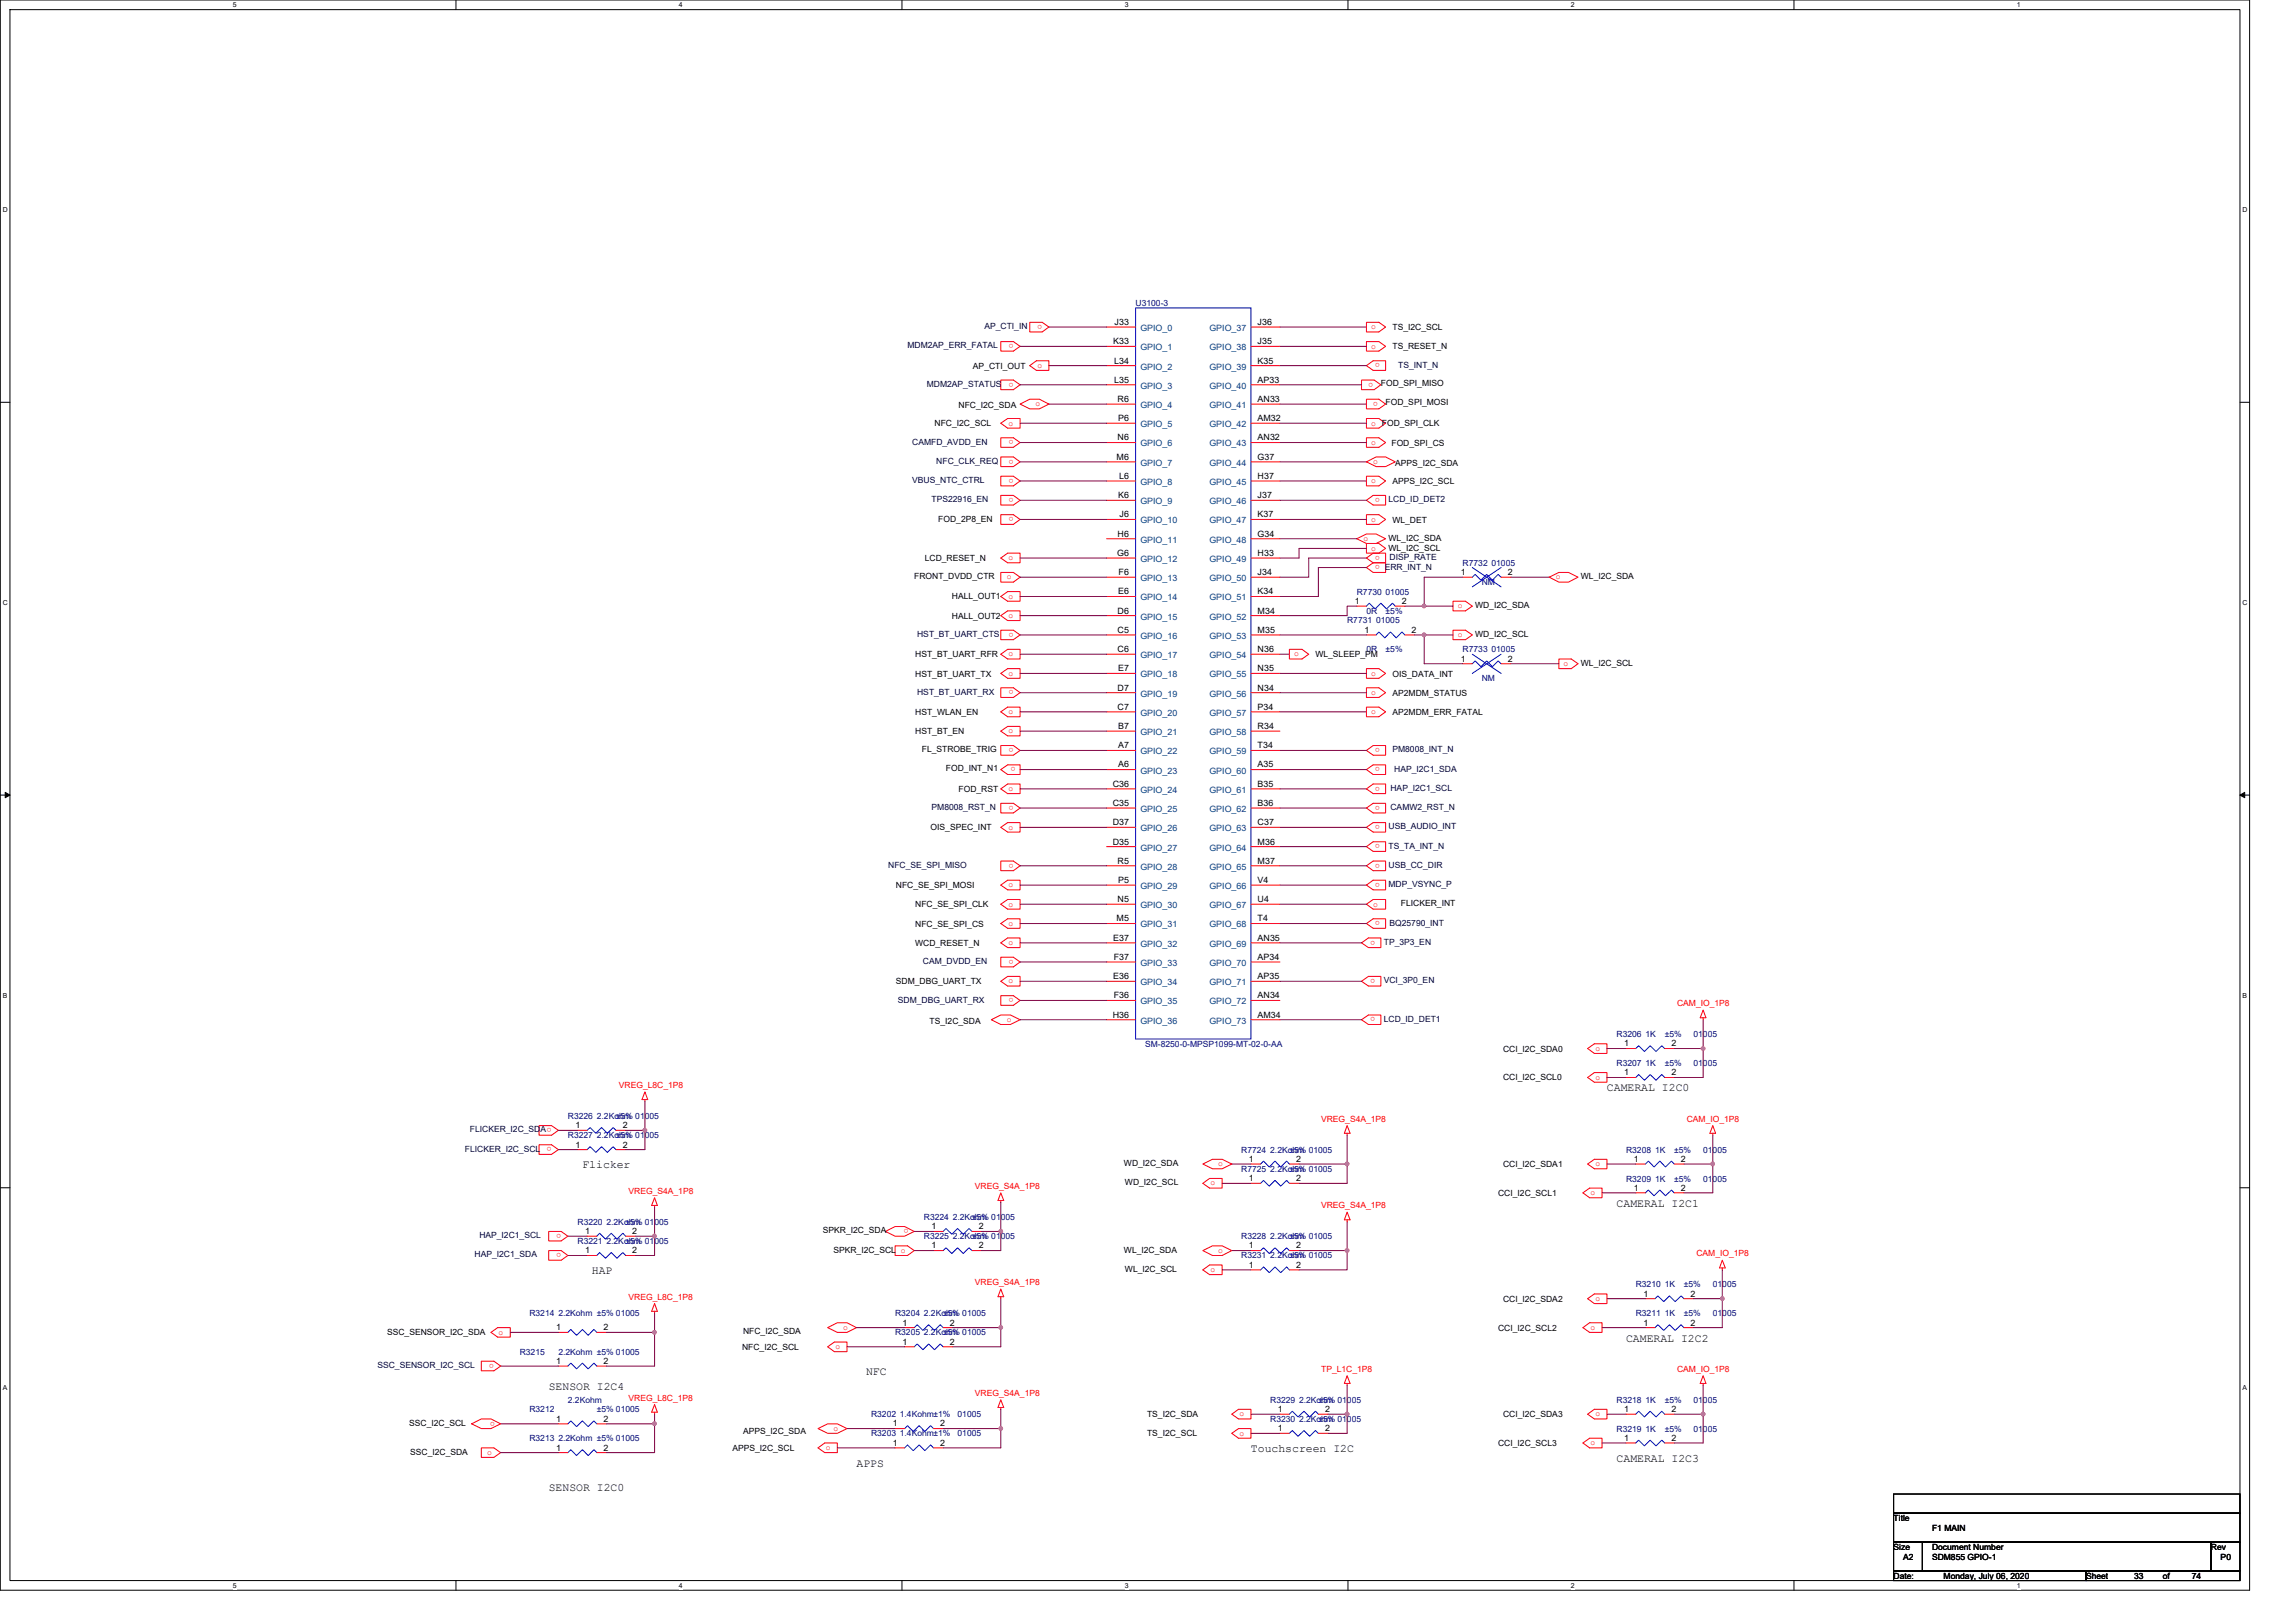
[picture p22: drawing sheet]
<svg xmlns="http://www.w3.org/2000/svg" width="297mm" height="210mm" viewBox="0 0 297 210" stroke-linecap="round" stroke-linejoin="round" font-family="sans-serif">
<defs><g id="words">
<g font-size="1.5">
<text x="207.9" y="141.2">CAMERAL I2C0</text>
<text x="75.3" y="151.2">Flicker</text>
<text x="209.1" y="156.1">CAMERAL I2C1</text>
<text x="76.6" y="164.8">HAP</text>
<text x="210.4" y="173.6">CAMERAL I2C2</text>
<text x="71" y="179.8">SENSOR I2C4</text>
<text x="112.1" y="177.9">NFC</text>
<text x="110.8" y="189.7">APPS</text>
<text x="161.8" y="187.9">Touchscreen I2C</text>
<text x="209.1" y="189.1">CAMERAL I2C3</text>
<text x="71" y="192.8">SENSOR I2C0</text>
</g>
<g font-size="1.1" fill="#000080">
<text x="146.9" y="39.6">U3100-3</text>
<text x="175.5" y="76.9">R7730</text>
<text x="179.3" y="76.9">01005</text>
<text x="189.2" y="73.2">R7732</text>
<text x="191.7" y="75.7">NM</text>
<text x="193" y="73.2">01005</text>
<text x="174.3" y="80.7">R7731</text>
<text x="176.8" y="79.4">0R</text>
<text x="178" y="80.7">01005</text>
<text x="179.3" y="79.4">±5%</text>
<text x="176.8" y="84.4">0R</text>
<text x="179.3" y="84.4">±5%</text>
<text x="189.2" y="84.4">R7733</text>
<text x="191.7" y="88.1">NM</text>
<text x="193" y="84.4">01005</text>
<text x="148.1" y="135.4">SM-8250-0-MPSP1099-MT-02-0-AA</text>
<text x="209.1" y="137.9">R3207 1K</text>
<text x="209.1" y="134.2">R3206 1K</text>
<text x="215.4" y="137.9">±5%</text>
<text x="215.4" y="134.2">±5%</text>
<text x="219.1" y="137.9">01005</text>
<text x="219.1" y="134.2">01005</text>
<text x="73.5" y="144.8">R3226 2.2Kohm</text>
<text x="73.5" y="147.3">R3227 2.2Kohm</text>
<text x="79.7" y="144.8">±5% 01005</text>
<text x="79.7" y="147.3">±5% 01005</text>
<text x="160.6" y="149.1">R7724 2.2Kohm</text>
<text x="166.8" y="149.1">±5% 01005</text>
<text x="210.4" y="149.1">R3208 1K</text>
<text x="216.6" y="149.1">±5%</text>
<text x="220.3" y="149.1">01005</text>
<text x="160.6" y="151.6">R7725 2.2Kohm</text>
<text x="166.8" y="151.6">±5% 01005</text>
<text x="210.4" y="152.9">R3209 1K</text>
<text x="216.6" y="152.9">±5%</text>
<text x="220.3" y="152.9">01005</text>
<text x="74.7" y="161">R3221 2.2Kohm</text>
<text x="74.7" y="158.5">R3220 2.2Kohm</text>
<text x="80.9" y="161">±5% 01005</text>
<text x="80.9" y="158.5">±5% 01005</text>
<text x="119.5" y="160.3">R3225 2.2Kohm</text>
<text x="119.5" y="157.8">R3224 2.2Kohm</text>
<text x="125.7" y="160.3">±5% 01005</text>
<text x="125.7" y="157.8">±5% 01005</text>
<text x="160.6" y="160.3">R3228 2.2Kohm</text>
<text x="166.8" y="160.3">±5% 01005</text>
<text x="160.6" y="162.8">R3231 2.2Kohm</text>
<text x="166.8" y="162.8">±5% 01005</text>
<text x="211.6" y="166.6">R3210 1K</text>
<text x="217.8" y="166.6">±5%</text>
<text x="221.6" y="166.6">01005</text>
<text x="68.5" y="170.3">R3214 2.2Kohm ±5% 01005</text>
<text x="115.8" y="172.8">R3205 2.2Kohm</text>
<text x="115.8" y="170.3">R3204 2.2Kohm</text>
<text x="122" y="172.8">±5% 01005</text>
<text x="122" y="170.3">±5% 01005</text>
<text x="211.6" y="170.3">R3211 1K</text>
<text x="217.8" y="170.3">±5%</text>
<text x="221.6" y="170.3">01005</text>
<text x="67.2" y="175.3">R3215</text>
<text x="72.2" y="175.3">2.2Kohm ±5% 01005</text>
<text x="68.5" y="182.7">R3212</text>
<text x="73.5" y="181.5">2.2Kohm</text>
<text x="77.2" y="182.7">±5% 01005</text>
<text x="112.7" y="183.3">R3202 1.4Kohm±1%</text>
<text x="112.7" y="185.8">R3203 1.4Kohm±1%</text>
<text x="123.9" y="183.3">01005</text>
<text x="123.9" y="185.8">01005</text>
<text x="164.3" y="184">R3230 2.2Kohm</text>
<text x="164.3" y="181.5">R3229 2.2Kohm</text>
<text x="170.6" y="184">±5% 01005</text>
<text x="170.6" y="181.5">±5% 01005</text>
<text x="209.1" y="181.5">R3218 1K</text>
<text x="209.1" y="185.2">R3219 1K</text>
<text x="215.4" y="181.5">±5%</text>
<text x="215.4" y="185.2">±5%</text>
<text x="219.1" y="181.5">01005</text>
<text x="219.1" y="185.2">01005</text>
<text x="68.5" y="186.5">R3213 2.2Kohm ±5% 01005</text>
</g>
<g font-size="1.1" fill="#000040">
<text x="117.4" y="45.1">MDM2AP_ERR_FATAL</text>
<text x="127.4" y="42.6">AP_CTI_IN</text>
<text x="180.9" y="47.6">TS_INT_N</text>
<text x="119.9" y="50.1">MDM2AP_STATUS</text>
<text x="118" y="57.5">CAMFD_AVDD_EN</text>
<text x="118" y="62.5">VBUS_NTC_CTRL</text>
<text x="120.5" y="65">TPS22916_EN</text>
<text x="121.1" y="60">NFC_CLK_REQ</text>
<text x="179.6" y="65">LCD_ID_DET2</text>
<text x="179.2" y="73.7">ERR_INT_N</text>
<text x="179.8" y="72.5">DISP_RATE</text>
<text x="118.7" y="82.4">HST_BT_UART_CTS</text>
<text x="118.7" y="89.9">HST_BT_UART_RX</text>
<text x="180.1" y="97.3">PM8008_INT_N</text>
<text x="180.4" y="99.8">HAP_I2C1_SDA</text>
<text x="120.5" y="104.8">PM8008_RST_N</text>
<text x="179.6" y="107.3">USB_AUDIO_INT</text>
<text x="179.9" y="102.3">HAP_I2C1_SCL</text>
<text x="179.9" y="104.8">CAMW2_RST_N</text>
<text x="114.9" y="112.3">NFC_SE_SPI_MISO</text>
<text x="179.6" y="112.3">USB_CC_DIR</text>
<text x="179.6" y="109.8">TS_TA_INT_N</text>
<text x="179.6" y="114.8">MDP_VSYNC_P</text>
<text x="179.8" y="119.8">BQ25790_INT</text>
<text x="119.4" y="124.7">CAM_DVDD_EN</text>
<text x="179" y="122.2">TP_3P3_EN</text>
<text x="116.2" y="129.7">SDM_DBG_UART_RX</text>
<text x="179" y="127.2">VCI_3P0_EN</text>
<text x="179" y="132.2">LCD_ID_DET1</text>
<text x="60.2" y="149">FLICKER_I2C_SCL</text>
<text x="60.8" y="146.5">FLICKER_I2C_SDA</text>
<text x="62" y="160.2">HAP_I2C1_SCL</text>
<text x="61.4" y="162.7">HAP_I2C1_SDA</text>
<text x="48.8" y="177">SSC_SENSOR_I2C_SCL</text>
</g>
<g font-size="1.1">
<text x="125.9" y="47.7">AP_CTI_OUT</text>
<text x="144" y="44.5">K33</text>
<text x="144.1" y="47">L34</text>
<text x="144.2" y="42">J33</text>
<text x="162.7" y="42">J36</text>
<text x="162.7" y="44.5">J35</text>
<text x="162.7" y="47">K35</text>
<text x="180.1" y="42.7">TS_I2C_SCL</text>
<text x="180.1" y="45.2">TS_RESET_N</text>
<text x="124" y="52.8">NFC_I2C_SDA</text>
<text x="144.1" y="49.5">L35</text>
<text x="144.6" y="52">R6</text>
<text x="162.7" y="49.5">AP33</text>
<text x="162.7" y="52">AN33</text>
<text x="178.6" y="49.9">FOD_SPI_MISO</text>
<text x="179.3" y="52.4">FOD_SPI_MOSI</text>
<text x="120.9" y="55.2">NFC_I2C_SCL</text>
<text x="144.5" y="59.5">M6</text>
<text x="144.6" y="57">N6</text>
<text x="144.6" y="54.5">P6</text>
<text x="162.7" y="54.5">AM32</text>
<text x="162.7" y="57">AN32</text>
<text x="162.7" y="59.5">G37</text>
<text x="180" y="57.7">FOD_SPI_CS</text>
<text x="144.6" y="64.5">K6</text>
<text x="144.8" y="62">L6</text>
<text x="162.7" y="62">H37</text>
<text x="162.7" y="64.5">J37</text>
<text x="180.1" y="62.6">APPS_I2C_SCL</text>
<text x="180.5" y="60.3">APPS_I2C_SDA</text>
<text x="121.4" y="67.5">FOD_2P8_EN</text>
<text x="144.5" y="71.9">G6</text>
<text x="144.6" y="69.4">H6</text>
<text x="144.8" y="66.9">J6</text>
<text x="162.7" y="66.9">K37</text>
<text x="162.7" y="69.4">G34</text>
<text x="162.7" y="71.9">H33</text>
<text x="179.6" y="71.2">WL_I2C_SCL</text>
<text x="179.6" y="70">WL_I2C_SDA</text>
<text x="180.1" y="67.6">WL_DET</text>
<text x="118.3" y="75">FRONT_DVDD_CTR</text>
<text x="119.7" y="72.6">LCD_RESET_N</text>
<text x="123.1" y="77.6">HALL_OUT1</text>
<text x="144.6" y="76.9">E6</text>
<text x="144.7" y="74.4">F6</text>
<text x="162.7" y="74.4">J34</text>
<text x="162.7" y="76.9">K34</text>
<text x="189" y="74.4">1</text>
<text x="195.1" y="74.4">2</text>
<text x="204.5" y="75">WL_I2C_SDA</text>
<text x="123.1" y="80.1">HALL_OUT2</text>
<text x="144.6" y="79.4">D6</text>
<text x="144.6" y="81.9">C5</text>
<text x="162.7" y="79.4">M34</text>
<text x="162.7" y="81.9">M35</text>
<text x="175.3" y="78.1">1</text>
<text x="176.5" y="81.9">1</text>
<text x="181.4" y="78.1">2</text>
<text x="182.6" y="81.9">2</text>
<text x="190.8" y="78.7">WD_I2C_SDA</text>
<text x="190.8" y="82.4">WD_I2C_SCL</text>
<text x="118.4" y="85">HST_BT_UART_RFR</text>
<text x="118.4" y="87.5">HST_BT_UART_TX</text>
<text x="144.6" y="84.4">C6</text>
<text x="144.6" y="89.3">D7</text>
<text x="144.6" y="86.8">E7</text>
<text x="162.7" y="84.4">N36</text>
<text x="162.7" y="86.8">N35</text>
<text x="162.7" y="89.3">N34</text>
<text x="170.2" y="85">WL_SLEEP_PM</text>
<text x="180.1" y="87.5">OIS_DATA_INT</text>
<text x="189" y="85.6">1</text>
<text x="195.1" y="85.6">2</text>
<text x="204.5" y="86.1">WL_I2C_SCL</text>
<text x="118.4" y="92.5">HST_WLAN_EN</text>
<text x="118.4" y="95">HST_BT_EN</text>
<text x="144.6" y="91.8">C7</text>
<text x="144.6" y="94.3">B7</text>
<text x="162.7" y="91.8">P34</text>
<text x="162.7" y="94.3">R34</text>
<text x="180.1" y="90">AP2MDM_STATUS</text>
<text x="180.1" y="92.5">AP2MDM_ERR_FATAL</text>
<text x="119.3" y="97.3">FL_STROBE_TRIG</text>
<text x="122.4" y="99.7">FOD_INT_N1</text>
<text x="144" y="101.8">C36</text>
<text x="144.6" y="96.8">A7</text>
<text x="144.6" y="99.3">A6</text>
<text x="162.7" y="96.8">T34</text>
<text x="162.7" y="99.3">A35</text>
<text x="162.7" y="101.8">B35</text>
<text x="120.4" y="107.4">OIS_SPEC_INT</text>
<text x="124" y="102.4">FOD_RST</text>
<text x="144" y="104.3">C35</text>
<text x="144" y="106.8">D37</text>
<text x="162.7" y="104.3">B36</text>
<text x="162.7" y="106.8">C37</text>
<text x="144" y="109.3">D35</text>
<text x="144.6" y="111.7">R5</text>
<text x="162.7" y="109.3">M36</text>
<text x="162.7" y="111.7">M37</text>
<text x="115.9" y="114.9">NFC_SE_SPI_MOSI</text>
<text x="118.4" y="117.4">NFC_SE_SPI_CLK</text>
<text x="118.4" y="119.9">NFC_SE_SPI_CS</text>
<text x="144.5" y="119.2">M5</text>
<text x="144.6" y="116.7">N5</text>
<text x="144.6" y="114.2">P5</text>
<text x="162.7" y="114.2">V4</text>
<text x="162.7" y="116.7">U4</text>
<text x="162.7" y="119.2">T4</text>
<text x="181.2" y="117.3">FLICKER_INT</text>
<text x="118.4" y="122.4">WCD_RESET_N</text>
<text x="144" y="121.7">E37</text>
<text x="144.1" y="124.2">F37</text>
<text x="162.7" y="121.7">AN35</text>
<text x="162.7" y="124.2">AP34</text>
<text x="115.9" y="127.3">SDM_DBG_UART_TX</text>
<text x="144" y="131.7">H36</text>
<text x="144" y="126.7">E36</text>
<text x="144.1" y="129.2">F36</text>
<text x="162.7" y="126.7">AP35</text>
<text x="162.7" y="129.2">AN34</text>
<text x="162.7" y="131.7">AM34</text>
<text x="120.3" y="132.4">TS_I2C_SDA</text>
<text x="194.5" y="136.1">CCI_I2C_SDA0</text>
<text x="210.1" y="135.4">1</text>
<text x="216.2" y="135.4">2</text>
<text x="194.5" y="139.8">CCI_I2C_SCL0</text>
<text x="210.1" y="139.1">1</text>
<text x="216.2" y="139.1">2</text>
<text x="74.5" y="146">1</text>
<text x="74.5" y="148.5">1</text>
<text x="80.6" y="146">2</text>
<text x="80.6" y="148.5">2</text>
<text x="145.4" y="150.9">WD_I2C_SDA</text>
<text x="145.5" y="153.4">WD_I2C_SCL</text>
<text x="161.6" y="152.8">1</text>
<text x="161.6" y="150.3">1</text>
<text x="167.7" y="152.8">2</text>
<text x="167.7" y="150.3">2</text>
<text x="193.8" y="154.7">CCI_I2C_SCL1</text>
<text x="194.5" y="151">CCI_I2C_SDA1</text>
<text x="211.4" y="150.3">1</text>
<text x="211.4" y="154.1">1</text>
<text x="217.5" y="150.3">2</text>
<text x="217.5" y="154.1">2</text>
<text x="75.7" y="159.7">1</text>
<text x="81.8" y="159.7">2</text>
<text x="106.5" y="159.6">SPKR_I2C_SDA</text>
<text x="120.5" y="161.5">1</text>
<text x="120.5" y="159">1</text>
<text x="126.6" y="161.5">2</text>
<text x="126.6" y="159">2</text>
<text x="161.6" y="161.5">1</text>
<text x="167.7" y="161.5">2</text>
<text x="75.7" y="162.2">1</text>
<text x="81.8" y="162.2">2</text>
<text x="107.8" y="162.1">SPKR_I2C_SCL o</text>
<text x="145.4" y="162.1">WL_I2C_SDA</text>
<text x="145.5" y="164.6">WL_I2C_SCL</text>
<text x="161.6" y="164">1</text>
<text x="167.7" y="164">2</text>
<text x="212.6" y="167.7">1</text>
<text x="218.7" y="167.7">2</text>
<text x="50.1" y="172.8">SSC_SENSOR_I2C_SDA</text>
<text x="72" y="172.1">1</text>
<text x="78.1" y="172.1">2</text>
<text x="96.1" y="172.5">NFC_I2C_SDA</text>
<text x="116.8" y="174">1</text>
<text x="116.8" y="171.5">1</text>
<text x="122.9" y="174">2</text>
<text x="122.9" y="171.5">2</text>
<text x="193.8" y="172.1">CCI_I2C_SCL2</text>
<text x="194.5" y="168.4">CCI_I2C_SDA2</text>
<text x="212.6" y="171.5">1</text>
<text x="218.7" y="171.5">2</text>
<text x="72" y="176.5">1</text>
<text x="78.1" y="176.5">2</text>
<text x="96" y="174.6">NFC_I2C_SCL</text>
<text x="52.9" y="184.5">SSC_I2C_SCL</text>
<text x="72" y="183.9">1</text>
<text x="78.1" y="183.9">2</text>
<text x="96.1" y="185.6">APPS_I2C_SDA</text>
<text x="115.5" y="184.6">1</text>
<text x="121.6" y="184.6">2</text>
<text x="148.4" y="185.8">TS_I2C_SCL</text>
<text x="148.4" y="183.3">TS_I2C_SDA</text>
<text x="165.3" y="185.2">1</text>
<text x="165.3" y="182.7">1</text>
<text x="171.4" y="185.2">2</text>
<text x="171.4" y="182.7">2</text>
<text x="194.5" y="183.3">CCI_I2C_SDA3</text>
<text x="210.1" y="182.7">1</text>
<text x="216.2" y="182.7">2</text>
<text x="53.1" y="188.2">SSC_I2C_SDA</text>
<text x="72" y="187.7">1</text>
<text x="78.1" y="187.7">2</text>
<text x="94.8" y="187.7">APPS_I2C_SCL</text>
<text x="115.5" y="187">1</text>
<text x="121.6" y="187">2</text>
<text x="193.8" y="187.1">CCI_I2C_SCL3</text>
<text x="210.1" y="186.4">1</text>
<text x="216.2" y="186.4">2</text>
<text x="245" y="196.8">Title</text>
<text x="245" y="200.5">Size</text>
<text x="246.2" y="201.8">A2</text>
<text x="250" y="200.5">Document Number</text>
<text x="250" y="201.8">SDM855 GPIO-1</text>
<text x="250" y="198">F1 MAIN</text>
<text x="286" y="200.5">Rev</text>
<text x="287.3" y="201.8">P0</text>
<text x="245" y="204.3">Date:</text>
<text x="251.5" y="204.3">Monday, July 06, 2020</text>
<text x="269.9" y="204.3">Sheet</text>
<text x="276.1" y="204.3">33</text>
<text x="279.8" y="204.3">of</text>
<text x="283.6" y="204.3">74</text>
</g>
<g font-size="1.1" fill="#f00">
<text x="131.1" y="44.5" transform="rotate(180 131.1 44.5)">o</text>
<text x="134.2" y="47.6">o</text>
<text x="134.8" y="42" transform="rotate(180 134.8 42)">o</text>
<text x="177.4" y="42.6">o</text>
<text x="177.4" y="45.1">o</text>
<text x="178.5" y="47" transform="rotate(180 178.5 47)">o</text>
<text x="131.1" y="49.5" transform="rotate(180 131.1 49.5)">o</text>
<text x="134" y="52.6">o</text>
<text x="177.6" y="49.5" transform="rotate(180 177.6 49.5)">o</text>
<text x="178.3" y="52" transform="rotate(180 178.3 52)">o</text>
<text x="130.5" y="55.1">o</text>
<text x="131.1" y="59.5" transform="rotate(180 131.1 59.5)">o</text>
<text x="131.1" y="57" transform="rotate(180 131.1 57)">o</text>
<text x="177.4" y="55.1">o FOD_SPI_CLK</text>
<text x="177.4" y="57.6">o</text>
<text x="131.1" y="62" transform="rotate(180 131.1 62)">o</text>
<text x="131.1" y="64.4" transform="rotate(180 131.1 64.4)">o</text>
<text x="177.4" y="62.5">o</text>
<text x="177.6" y="60">o</text>
<text x="178.5" y="64.4" transform="rotate(180 178.5 64.4)">o</text>
<text x="131.1" y="66.9" transform="rotate(180 131.1 66.9)">o</text>
<text x="176.4" y="70">o</text>
<text x="177.4" y="71.2">o</text>
<text x="177.4" y="67.5">o</text>
<text x="178.5" y="71.9" transform="rotate(180 178.5 71.9)">o</text>
<text x="130.2" y="75">o</text>
<text x="130.5" y="72.5">o</text>
<text x="130.5" y="77.4">o</text>
<text x="178.5" y="73.2" transform="rotate(180 178.5 73.2)">o</text>
<text x="201.3" y="75">o</text>
<text x="130.5" y="79.9">o</text>
<text x="131.1" y="81.9" transform="rotate(180 131.1 81.9)">o</text>
<text x="188.6" y="78.7">o</text>
<text x="188.6" y="82.4">o</text>
<text x="130.5" y="84.9">o</text>
<text x="130.5" y="87.4">o</text>
<text x="131.1" y="89.3" transform="rotate(180 131.1 89.3)">o</text>
<text x="167.4" y="84.9">o</text>
<text x="177.4" y="89.9">o</text>
<text x="177.4" y="87.4">o</text>
<text x="202.3" y="86.2">o</text>
<text x="130.5" y="92.4">o</text>
<text x="130.5" y="94.9">o</text>
<text x="177.4" y="92.4">o</text>
<text x="131.1" y="96.8" transform="rotate(180 131.1 96.8)">o</text>
<text x="131.4" y="99.3" transform="rotate(180 131.4 99.3)">o</text>
<text x="178.5" y="101.8" transform="rotate(180 178.5 101.8)">o</text>
<text x="178.5" y="99.3" transform="rotate(180 178.5 99.3)">o</text>
<text x="178.5" y="96.8" transform="rotate(180 178.5 96.8)">o</text>
<text x="130.5" y="102.3">o</text>
<text x="130.5" y="107.3">o</text>
<text x="131.1" y="104.3" transform="rotate(180 131.1 104.3)">o</text>
<text x="178.5" y="106.7" transform="rotate(180 178.5 106.7)">o</text>
<text x="178.5" y="104.3" transform="rotate(180 178.5 104.3)">o</text>
<text x="131.1" y="111.7" transform="rotate(180 131.1 111.7)">o</text>
<text x="178.5" y="111.7" transform="rotate(180 178.5 111.7)">o</text>
<text x="178.5" y="109.2" transform="rotate(180 178.5 109.2)">o</text>
<text x="130.5" y="114.8">o</text>
<text x="130.5" y="117.3">o</text>
<text x="130.5" y="119.8">o</text>
<text x="177.6" y="117.3">o</text>
<text x="178.5" y="114.2" transform="rotate(180 178.5 114.2)">o</text>
<text x="178.5" y="119.2" transform="rotate(180 178.5 119.2)">o</text>
<text x="130.5" y="122.3">o</text>
<text x="131.1" y="124.2" transform="rotate(180 131.1 124.2)">o</text>
<text x="177.9" y="121.7" transform="rotate(180 177.9 121.7)">o</text>
<text x="130.5" y="127.2">o</text>
<text x="131.1" y="129.2" transform="rotate(180 131.1 129.2)">o</text>
<text x="177.9" y="126.7" transform="rotate(180 177.9 126.7)">o</text>
<text x="177.9" y="131.6" transform="rotate(180 177.9 131.6)">o</text>
<text x="217" y="130.2">CAM_IO_1P8</text>
<text x="130.2" y="132.2">o</text>
<text x="206.4" y="136">o</text>
<text x="80.1" y="140.8">VREG_L8C_1P8</text>
<text x="206.4" y="139.7">o</text>
<text x="71.3" y="146" transform="rotate(180 71.3 146)">o</text>
<text x="71.3" y="148.4" transform="rotate(180 71.3 148.4)">o</text>
<text x="170.9" y="145.1">VREG_S4A_1P8</text>
<text x="218.2" y="145.1">CAM_IO_1P8</text>
<text x="81.3" y="154.5">VREG_S4A_1P8</text>
<text x="126.1" y="153.9">VREG_S4A_1P8</text>
<text x="156.6" y="153.4">o</text>
<text x="157.6" y="150.9">o</text>
<text x="205.8" y="154.6">o</text>
<text x="206.4" y="150.9">o</text>
<text x="72.6" y="159.6" transform="rotate(180 72.6 159.6)">o</text>
<text x="117.5" y="159" transform="rotate(180 117.5 159)">o</text>
<text x="170.9" y="156.3">VREG_S4A_1P8</text>
<text x="72.6" y="162.1" transform="rotate(180 72.6 162.1)">o</text>
<text x="126.1" y="166.3">VREG_S4A_1P8</text>
<text x="156.6" y="164.6">o</text>
<text x="157.6" y="162.1">o</text>
<text x="219.5" y="162.6">CAM_IO_1P8</text>
<text x="64.5" y="172.7">o</text>
<text x="81.3" y="168.2">VREG_L8C_1P8</text>
<text x="109.1" y="172">o</text>
<text x="205.8" y="172">o</text>
<text x="206.4" y="168.3">o</text>
<text x="63.9" y="176.4" transform="rotate(180 63.9 176.4)">o</text>
<text x="108.1" y="174.5">o</text>
<text x="170.9" y="177.5">TP_L1C_1P8</text>
<text x="217" y="177.5">CAM_IO_1P8</text>
<text x="64" y="183.9" transform="rotate(180 64 183.9)">o</text>
<text x="81.3" y="181.2">VREG_L8C_1P8</text>
<text x="107.8" y="185.1">o</text>
<text x="126.1" y="180.6">VREG_S4A_1P8</text>
<text x="160.4" y="185.7">o</text>
<text x="160.4" y="183.2">o</text>
<text x="206.4" y="183.2">o</text>
<text x="63" y="188.2">o</text>
<text x="106.8" y="187.6">o</text>
<text x="205.8" y="187">o</text>
</g>
<g font-size="1.1" fill="#004080">
<text x="147.5" y="42.8">GPIO_0</text>
<text x="147.5" y="45.3">GPIO_1</text>
<text x="147.5" y="47.8">GPIO_2</text>
<text x="156.5" y="42.8">GPIO_37</text>
<text x="156.5" y="45.3">GPIO_38</text>
<text x="156.5" y="47.8">GPIO_39</text>
<text x="147.5" y="50.3">GPIO_3</text>
<text x="147.5" y="52.8">GPIO_4</text>
<text x="156.5" y="50.3">GPIO_40</text>
<text x="156.5" y="52.8">GPIO_41</text>
<text x="147.5" y="55.3">GPIO_5</text>
<text x="147.5" y="57.8">GPIO_6</text>
<text x="156.5" y="55.3">GPIO_42</text>
<text x="156.5" y="57.8">GPIO_43</text>
<text x="147.5" y="60.3">GPIO_7</text>
<text x="147.5" y="62.7">GPIO_8</text>
<text x="147.5" y="65.2">GPIO_9</text>
<text x="156.5" y="60.3">GPIO_44</text>
<text x="156.5" y="62.7">GPIO_45</text>
<text x="156.5" y="65.2">GPIO_46</text>
<text x="147.5" y="67.7">GPIO_10</text>
<text x="147.5" y="70.2">GPIO_11</text>
<text x="156.5" y="67.7">GPIO_47</text>
<text x="156.5" y="70.2">GPIO_48</text>
<text x="147.5" y="72.7">GPIO_12</text>
<text x="147.5" y="75.2">GPIO_13</text>
<text x="147.5" y="77.7">GPIO_14</text>
<text x="156.5" y="72.7">GPIO_49</text>
<text x="156.5" y="75.2">GPIO_50</text>
<text x="156.5" y="77.7">GPIO_51</text>
<text x="147.5" y="80.2">GPIO_15</text>
<text x="147.5" y="82.7">GPIO_16</text>
<text x="156.5" y="80.2">GPIO_52</text>
<text x="156.5" y="82.7">GPIO_53</text>
<text x="147.5" y="85.2">GPIO_17</text>
<text x="147.5" y="87.6">GPIO_18</text>
<text x="156.5" y="85.2">GPIO_54</text>
<text x="156.5" y="87.6">GPIO_55</text>
<text x="147.5" y="90.1">GPIO_19</text>
<text x="147.5" y="92.6">GPIO_20</text>
<text x="147.5" y="95.1">GPIO_21</text>
<text x="156.5" y="90.1">GPIO_56</text>
<text x="156.5" y="92.6">GPIO_57</text>
<text x="156.5" y="95.1">GPIO_58</text>
<text x="147.5" y="97.6">GPIO_22</text>
<text x="147.5" y="100.1">GPIO_23</text>
<text x="156.5" y="97.6">GPIO_59</text>
<text x="156.5" y="100.1">GPIO_60</text>
<text x="147.5" y="102.6">GPIO_24</text>
<text x="147.5" y="105.1">GPIO_25</text>
<text x="147.5" y="107.5">GPIO_26</text>
<text x="156.5" y="102.6">GPIO_61</text>
<text x="156.5" y="105.1">GPIO_62</text>
<text x="156.5" y="107.5">GPIO_63</text>
<text x="147.5" y="110">GPIO_27</text>
<text x="147.5" y="112.5">GPIO_28</text>
<text x="156.5" y="110">GPIO_64</text>
<text x="156.5" y="112.5">GPIO_65</text>
<text x="147.5" y="115">GPIO_29</text>
<text x="147.5" y="117.5">GPIO_30</text>
<text x="147.5" y="120">GPIO_31</text>
<text x="156.5" y="115">GPIO_66</text>
<text x="156.5" y="117.5">GPIO_67</text>
<text x="156.5" y="120">GPIO_68</text>
<text x="147.5" y="122.5">GPIO_32</text>
<text x="147.5" y="125">GPIO_33</text>
<text x="156.5" y="122.5">GPIO_69</text>
<text x="156.5" y="125">GPIO_70</text>
<text x="147.5" y="127.5">GPIO_34</text>
<text x="147.5" y="129.9">GPIO_35</text>
<text x="156.5" y="127.5">GPIO_71</text>
<text x="156.5" y="129.9">GPIO_72</text>
<text x="147.5" y="132.4">GPIO_36</text>
<text x="156.5" y="132.4">GPIO_73</text>
</g>
<g font-size=".9">
<text x="30.1" y="1">5</text>
<text x="87.8" y="1">4</text>
<text x="145.5" y="1">3</text>
<text x="203.2" y="1">2</text>
<text x="260.9" y="1">1</text>
<text x=".4" y="27.5">D</text>
<text x="290.1" y="27.5">D</text>
<text x=".4" y="78.3">C</text>
<text x="290.1" y="78.3">C</text>
<text x=".4" y="129.1">B</text>
<text x="290.1" y="129.1">B</text>
<text x=".4" y="179.9">A</text>
<text x="290.1" y="179.9">A</text>
<text x="30.1" y="205.4">5</text>
<text x="87.8" y="205.4">4</text>
<text x="145.5" y="205.4">3</text>
<text x="203.2" y="205.4">2</text>
<text x="260.9" y="205.4">1</text>
</g>
</g></defs>
<path d="M0 0h291v205.7h-291zM1.3 1.2h288.5v203.3h-288.5z" fill="none" stroke="#000" stroke-width=".13"/>
<g fill="#fff">
<path d="M30.1 .1h.5v1h-.5z"/>
<path d="M30.1 204.6h.5v1h-.5z"/>
</g>
<path d="M59 0v1.2M59 204.5v1.2" fill="none" stroke="#000" stroke-width=".13"/>
<g fill="#fff">
<path d="M87.8 .1h.5v1h-.5z"/>
<path d="M87.8 204.6h.5v1h-.5z"/>
</g>
<path d="M116.7 0v1.2M116.7 204.5v1.2" fill="none" stroke="#000" stroke-width=".13"/>
<g fill="#fff">
<path d="M145.5 .1h.5v1h-.5z"/>
<path d="M145.5 204.6h.5v1h-.5z"/>
</g>
<path d="M174.4 0v1.2M174.4 204.5v1.2" fill="none" stroke="#000" stroke-width=".13"/>
<g fill="#fff">
<path d="M203.2 .1h.5v1h-.5z"/>
<path d="M203.2 204.6h.5v1h-.5z"/>
</g>
<path d="M232.1 0v1.2M232.1 204.5v1.2" fill="none" stroke="#000" stroke-width=".13"/>
<g fill="#fff">
<path d="M260.9 .1h.5v1h-.5z"/>
<path d="M260.9 204.6h.5v1h-.5z"/>
<path d="M.4 26.6h.6v1h-.6z"/>
<path d="M290.1 26.6h.6v1h-.6z"/>
<path d="M.4 77.4h.6v1h-.6z"/>
<path d="M290.1 77.4h.6v1h-.6z"/>
</g>
<path d="M0 52h1.3M289.8 52h1.2" fill="none" stroke="#000" stroke-width=".13"/>
<g fill="#fff">
<path d="M.4 128.3h.5v1h-.5z"/>
<path d="M290.1 128.3h.6v1h-.6z"/>
</g>
<path d="M0 102.9h1.3M289.8 102.9h1.2" fill="none" stroke="#000" stroke-width=".13"/>
<path d="M.7 102.5l.6 .4-.6 .3zM289.8 102.9l.6-.4v.7z" fill="#000" stroke="#000" stroke-width=".13"/>
<g fill="#fff">
<path d="M.4 179.1h.5v1h-.5z"/>
<path d="M290.1 179.1h.6v1h-.6z"/>
</g>
<path d="M0 153.7h1.3M289.8 153.7h1.2M245 199.5h3.7v3.7h-3.7zM245 193.3h44.8v2.5h-44.8zM245 195.8h44.8v3.7h-44.8zM248.7 199.5h37.3v3.7h-37.3zM286 199.5h3.8v3.7h-3.8zM245 203.2h24.9v1.3h-24.9zM269.9 203.2h19.9v1.3h-19.9z" fill="none" stroke="#000" stroke-width=".13"/>
<g fill="none" stroke="#f00" stroke-width=".13">
<path d="M129.5 54.8l.9-.7h1.6v1.3h-1.6zM129.5 44.2h1.6l.9 .6-.9 .6h-1.6zM129.5 49.2h1.6l.9 .6-.9 .6h-1.6zM129.5 59.1h1.6l.9 .7-.9 .6h-1.6zM129.5 56.6h1.6l.9 .7-.9 .6h-1.6zM132 52.3l1.2-.7h1.3l1.2 .7-1.2 .6h-1.3zM133.2 41.7h1.6l.9 .6-.9 .6h-1.6zM133.2 47.3l.9-.6h1.6v1.2h-1.6zM143.2 42.3h3.7M143.2 44.8h3.7M143.2 47.3h3.7M143.2 49.8h3.7"/>
<path d="M143.2 52.3h3.7M143.2 54.8h3.7M143.2 57.3h3.7M143.2 59.8h3.7M161.8 42.3h3.8M161.8 44.8h3.8M161.8 47.3h3.8M161.8 49.8h3.8M161.8 52.3h3.8M161.8 54.8h3.8M161.8 57.3h3.8M161.8 59.8h3.8"/>
<path d="M176.1 49.2h1.7l.8 .6-.8 .6h-1.7zM176.8 41.7h1.6l.9 .6-.9 .6h-1.6zM176.8 44.2h1.6l.9 .6-.9 .6h-1.6zM176.8 54.1h1.6l.9 .7-.9 .6h-1.6zM176.8 56.6h1.6l.9 .7-.9 .6h-1.6zM176.8 51.6h1.6l.9 .7-.9 .6h-1.6zM176.8 47.3l.8-.6h1.7v1.2h-1.7zM176.8 59.8l1.2-.7h1.3l1.2 .7-1.2 .6h-1.3zM129.5 72.2l.9-.6h1.6v1.2h-1.6zM129.5 77.2l.9-.7h1.6v1.3h-1.6zM129.5 79.7l.9-.7h1.6v1.3h-1.6zM129.5 61.6h1.6l.9 .6-.9 .7h-1.6z"/>
<path d="M129.5 66.6h1.6l.9 .6-.9 .6h-1.6zM129.5 64.1h1.6l.9 .6-.9 .6h-1.6zM129.5 74.1h1.6l.9 .6-.9 .6h-1.6zM143.2 62.2h3.7M143.2 64.7h3.7M143.2 67.2h3.7M143.2 69.7h3.7M143.2 72.2h3.7M143.2 74.7h3.7M143.2 77.2h3.7M143.2 79.7h3.7M161.8 62.2h3.8"/>
<path d="M161.8 64.7h3.8M161.8 67.2h3.8M161.8 69.7h3.8M161.8 72.2h3.8M161.8 74.7h3.8M161.8 77.2h3.8M161.8 79.7h3.8M175.5 69.7l1.3-.6h1.2l1.3 .6-1.3 .6h-1.2zM175.5 78.4h1.3M176.8 61.6h1.6l.9 .6-.9 .7h-1.6zM176.8 70.3h1.6l.9 .7-.9 .6h-1.6zM176.8 66.6h1.6l.9 .6-.9 .6h-1.6z"/>
<path d="M176.8 73.4l.8-.6h1.7v1.3h-1.7zM176.8 72.2l.8-.6h1.7v1.2h-1.7zM176.8 64.7l.8-.6h1.7v1.2h-1.7zM180.5 78.4h1.3M188 77.8h1.6l.9 .6-.9 .6h-1.6zM189.2 74.7h1.3M194.2 74.7h1.2M200.4 74.7l1.3-.6h1.2l1.2 .6-1.2 .6h-1.2zM129.5 84.6l.9-.6h1.6v1.3h-1.6zM129.5 87.1l.9-.6h1.6v1.3h-1.6zM129.5 92.1l.9-.6h1.6v1.2h-1.6zM129.5 94.6l.9-.6h1.6v1.2h-1.6z"/>
<path d="M129.5 99.6l.9-.6h1.6v1.2h-1.6zM129.5 81.5h1.6l.9 .6-.9 .7h-1.6zM129.5 89h1.6l.9 .6-.9 .6h-1.6zM129.5 96.5h1.6l.9 .6-.9 .6h-1.6zM143.2 82.1h3.7M143.2 84.6h3.7M143.2 87.1h3.7M143.2 89.6h3.7M143.2 92.1h3.7M143.2 94.6h3.7M143.2 97.1h3.7M143.2 99.6h3.7"/>
<path d="M161.8 82.1h3.8M161.8 84.6h3.8M161.8 87.1h3.8M161.8 89.6h3.8M161.8 92.1h3.8M161.8 94.6h3.8M161.8 97.1h3.8M161.8 99.6h3.8M166.8 84h1.6l.9 .6-.9 .7h-1.6zM176.8 89h1.6l.9 .6-.9 .6h-1.6zM176.8 91.5h1.6l.9 .6-.9 .6h-1.6zM176.8 86.5h1.6l.9 .6-.9 .7h-1.6z"/>
<path d="M176.8 99.6l.8-.6h1.7v1.2h-1.7zM176.8 97.1l.8-.6h1.7v1.2h-1.7zM176.8 82.1h1.2M181.8 82.1h1.2M188 81.5h1.6l.9 .6-.9 .7h-1.6zM189.2 85.9h1.3M194.2 85.9h1.2M201.7 85.3h1.6l.8 .6-.8 .6h-1.6zM129.5 114.5l.9-.6h1.6v1.2h-1.6zM129.5 117l.9-.6h1.6v1.2h-1.6zM129.5 119.5l.9-.6h1.6v1.2h-1.6zM129.5 102.1l.9-.7h1.6v1.3h-1.6z"/>
<path d="M129.5 107l.9-.6h1.6v1.3h-1.6zM129.5 111.4h1.6l.9 .6-.9 .6h-1.6zM129.5 103.9h1.6l.9 .6-.9 .7h-1.6zM143.2 102.1h3.7M143.2 104.5h3.7M143.2 107h3.7M143.2 109.5h3.7M143.2 112h3.7M143.2 114.5h3.7M143.2 117h3.7M143.2 119.5h3.7M161.8 102.1h3.8"/>
<path d="M161.8 104.5h3.8M161.8 107h3.8M161.8 109.5h3.8M161.8 112h3.8M161.8 114.5h3.8M161.8 117h3.8M161.8 119.5h3.8M176.8 107l.8-.6h1.7v1.3h-1.7zM176.8 112l.8-.6h1.7v1.2h-1.7zM176.8 114.5l.8-.6h1.7v1.2h-1.7zM176.8 102.1l.8-.7h1.7v1.3h-1.7zM176.8 109.5l.8-.6h1.7v1.3h-1.7z"/>
<path d="M176.8 104.5l.8-.6h1.7v1.3h-1.7zM176.8 119.5l.8-.6h1.7v1.2h-1.7zM176.8 117l.8-.6h1.7v1.2h-1.7zM128.2 131.9l1.3-.6h1.2l1.3 .6-1.3 .6h-1.2zM129.5 122l.9-.7h1.6v1.3h-1.6zM129.5 127l.9-.7h1.6v1.3h-1.6zM129.5 128.8h1.6l.9 .6-.9 .7h-1.6zM129.5 123.8h1.6l.9 .7-.9 .6h-1.6zM143.2 122h3.7M143.2 124.5h3.7M143.2 127h3.7M143.2 129.4h3.7"/>
<path d="M143.2 131.9h3.7M161.8 122h3.8M161.8 124.5h3.8M161.8 127h3.8M161.8 129.4h3.8M161.8 131.9h3.8M176.1 127l.9-.7h1.6v1.3h-1.6zM176.1 131.9l.9-.6h1.6v1.2h-1.6zM176.1 122l.9-.7h1.6v1.3h-1.6zM205.4 135.7l.9-.7h1.6v1.3h-1.6zM205.4 139.4l.9-.6h1.6v1.2h-1.6zM210.4 139.4h1.2"/>
<path d="M210.4 135.7h1.2M215.4 139.4h1.2M215.4 135.7h1.2M220.3 131.7v.2M220.3 130.7l.4 1h-.7zM69.7 145.6h1.6l.9 .6-.9 .7h-1.6zM69.7 148.1h1.6l.9 .6-.9 .7h-1.6zM71 159.3h1.6l.9 .6-.9 .6h-1.6zM74.7 146.2h1.3M74.7 148.7h1.3M76 159.9h1.2M79.7 146.2h1.2"/>
<path d="M79.7 148.7h1.2M80.9 159.9h1.3M83.4 142.3v.2M83.4 141.3l.4 1h-.7zM84.7 156v.2M84.7 155l.3 1h-.7zM114.6 159.3l1.2-.6h1.2l1.3 .6-1.3 .6h-1.2zM120.8 159.3h1.2M125.7 159.3h1.3M129.5 154.3l.4 1h-.8zM129.5 155.3v.3M155.6 150.6l1.3-.6h1.2l1.3 .6-1.3 .6h-1.2z"/>
<path d="M155.6 153.1l.9-.6h1.6v1.2h-1.6zM161.8 153.1h1.3M161.8 150.6h1.3M166.8 153.1h1.3M166.8 150.6h1.3M174.3 156.8l.4 1h-.8zM174.3 145.6l.4 1h-.8zM174.3 157.8v.3M174.3 146.6v.3M204.8 154.3l.9-.6h1.6v1.3h-1.6zM205.4 150.6l.9-.6h1.6v1.2h-1.6zM211.6 150.6h1.3"/>
<path d="M211.6 154.3h1.3M216.6 150.6h1.2M216.6 154.3h1.2M221.6 146.6v.3M221.6 145.6l.4 1h-.8zM62.3 176.1h1.6l.9 .6-.9 .7h-1.6zM63.5 172.4l.9-.6h1.6v1.2h-1.6zM71 161.8h1.6l.9 .6-.9 .6h-1.6zM72.2 172.4h1.3M72.2 176.7h1.3M76 162.4h1.2M77.2 172.4h1.3"/>
<path d="M77.2 176.7h1.3M80.9 162.4h1.3M84.7 169.7v.2M84.7 168.7l.3 1h-.7zM107.1 171.8l1.2-.7h1.3l1.2 .7-1.2 .6h-1.3zM107.1 174.2l.8-.6h1.7v1.3h-1.7zM115.8 161.2h1.6l.9 .6-.9 .6h-1.6zM117 174.2h1.3M117 171.8h1.3M120.8 161.8h1.2M122 174.2h1.3M122 171.8h1.3"/>
<path d="M125.7 161.8h1.3M129.5 166.8l.4 1h-.8zM129.5 167.8v.2M155.6 161.8l1.3-.6h1.2l1.3 .6-1.3 .6h-1.2zM155.6 164.3l.9-.6h1.6v1.2h-1.6zM161.8 161.8h1.3M161.8 164.3h1.3M166.8 161.8h1.3M166.8 164.3h1.3M174.3 178l.4 1h-.8zM174.3 179v.2M204.8 171.8l.9-.7h1.6v1.3h-1.6z"/>
<path d="M205.4 168l.9-.6h1.6v1.3h-1.6zM212.9 168h1.2M212.9 171.8h1.2M217.8 168h1.3M217.8 171.8h1.3M220.3 179v.2M220.3 178l.4 1h-.7zM222.8 164v.3M222.8 163l.4 1h-.7zM61 184.2l1.3-.6h1.2l1.3 .6-1.3 .6h-1.2zM62.3 187.3h1.6l.9 .6-.9 .7h-1.6zM72.2 184.2h1.3"/>
<path d="M72.2 187.9h1.3M77.2 184.2h1.3M77.2 187.9h1.3M84.7 182.7v.3M84.7 181.7l.3 1h-.7zM105.8 184.8l1.3-.6h1.2l1.3 .6-1.3 .6h-1.2zM105.8 187.3l.9-.6h1.6v1.2h-1.6zM115.8 184.8h1.2M115.8 187.3h1.2M120.8 184.8h1.2M120.8 187.3h1.2M129.5 181.1l.4 1h-.8z"/>
<path d="M129.5 182.1v.2M159.4 185.4l.8-.6h1.6v1.3h-1.6zM159.4 183l.8-.7h1.6v1.3h-1.6zM165.6 185.4h1.2M165.6 183h1.2M170.6 185.4h1.2M170.6 183h1.2M204.8 186.7l.9-.6h1.6v1.2h-1.6zM205.4 183l.9-.7h1.6v1.3h-1.6zM210.4 183h1.2M210.4 186.7h1.2M215.4 183h1.2"/>
<path d="M215.4 186.7h1.2"/>
</g>
<g fill="none" stroke="#00f" stroke-width=".13">
<path d="M146.9 39.8h14.9v94.6h-14.9zM176.8 78.4l.3-.4 .8 .8 .7-.8 .8 .8 .7-.8 .4 .4M190.5 73.4l3.7 2.5M190.5 74.7l.3-.4 .8 .8 .7-.8 .8 .8 .7-.8 .4 .4M194.2 73.4l-3.7 2.5M178 82.1l.4-.3 .8 .7 .7-.7 .7 .7 .8-.7 .4 .3M190.5 84.6l3.7 2.5M190.5 85.9l.3-.4 .8 .8 .7-.8 .8 .8 .7-.8 .4 .4M194.2 84.6l-3.7 2.5M211.6 139.4l.4-.4 .7 .8 .8-.8 .7 .8 .8-.8 .4 .4M211.6 135.7l.4-.4 .7 .7 .8-.7 .7 .7 .8-.7 .4 .4M76 146.2l.3-.3 .8 .7 .7-.7 .8 .7 .7-.7 .4 .3"/>
<path d="M76 148.7l.3-.3 .8 .7 .7-.7 .8 .7 .7-.7 .4 .3M77.2 159.9l.4-.3 .7 .7 .8-.7 .7 .7 .8-.7 .3 .3M122 159.3l.4-.4 .7 .8 .8-.8 .7 .8 .8-.8 .3 .4M163.1 153.1l.4-.4 .7 .8 .7-.8 .8 .8 .8-.8 .3 .4M163.1 150.6l.4-.4 .7 .8 .7-.8 .8 .8 .8-.8 .3 .4M212.9 150.6l.4-.4 .7 .8 .7-.8 .8 .8 .7-.8 .4 .4M212.9 154.3l.4-.3 .7 .7 .7-.7 .8 .7 .7-.7 .4 .3M73.5 172.4l.3-.4 .8 .8 .8-.8 .7 .8 .7-.8 .4 .4M73.5 176.7l.3-.3 .8 .7 .8-.7 .7 .7 .7-.7 .4 .3M77.2 162.4l.4-.3 .7 .7 .8-.7 .7 .7 .8-.7 .3 .3M118.3 174.2l.4-.3 .7 .7 .7-.7 .8 .7 .7-.7 .4 .3M118.3 171.8l.4-.4 .7 .7 .7-.7 .8 .7 .7-.7 .4 .4"/>
<path d="M122 161.8l.4-.4 .7 .8 .8-.8 .7 .8 .8-.8 .3 .4M163.1 161.8l.4-.4 .7 .8 .7-.8 .8 .8 .8-.8 .3 .4M163.1 164.3l.4-.4 .7 .8 .7-.8 .8 .8 .8-.8 .3 .4M214.1 168l.4-.3 .7 .7 .8-.7 .7 .7 .8-.7 .3 .3M214.1 171.8l.4-.4 .7 .7 .8-.7 .7 .7 .8-.7 .3 .4M73.5 184.2l.3-.4 .8 .8 .8-.8 .7 .8 .7-.8 .4 .4M73.5 187.9l.3-.3 .8 .7 .8-.7 .7 .7 .7-.7 .4 .3M117 184.8l.4-.4 .7 .8 .8-.8 .8 .8 .7-.8 .4 .4M117 187.3l.4-.4 .7 .8 .8-.8 .8 .8 .7-.8 .4 .4M166.8 185.4l.4-.3 .7 .7 .8-.7 .7 .7 .8-.7 .4 .3M166.8 183l.4-.4 .7 .7 .8-.7 .7 .7 .8-.7 .4 .4M211.6 183l.4-.4 .7 .7 .8-.7 .7 .7 .8-.7 .4 .4"/>
<path d="M211.6 186.7l.4-.4 .7 .8 .8-.8 .7 .8 .8-.8 .4 .4"/>
</g>
<g fill="none" stroke="#800040" stroke-width=".13">
<path d="M132 44.8h11.2M132 49.8h11.2M132 54.8h11.2M132 59.8h11.2M132 57.3h11.2M135.7 42.3h7.5M135.7 47.3h7.5M135.7 52.3h7.5M165.6 42.3h11.2M165.6 44.8h11.2M165.6 47.3h11.2M165.6 59.8h11.2"/>
<path d="M165.6 49.8h10.5M165.6 52.3h11.2M165.6 54.8h11.2M165.6 57.3h11.2M132 62.2h11.2M132 67.2h11.2M132 72.2h11.2M132 77.2h11.2M132 79.7h11.2M132 64.7h11.2M132 74.7h11.2M165.6 62.2h11.2"/>
<path d="M165.6 64.7h11.2M165.6 69.7h9.9M165.6 67.2h11.2M175.5 78.4h-1.2v1.3h-8.7M176.8 72.2h-7.5v2.5h-3.7M176.8 71h-8.7v1.2h-2.5M176.8 73.4h-6.2v3.8h-5M181.8 78.4h2.5M184.3 78.4h3.7M189.2 74.7h-4.9v3.7M195.4 74.7h5M132 97.1h11.2"/>
<path d="M132 82.1h11.2M132 84.6h11.2M132 87.1h11.2M132 89.6h11.2M132 92.1h11.2M132 94.6h11.2M132 99.6h11.2M165.6 99.6h11.2M165.6 89.6h11.2M165.6 92.1h11.2M165.6 82.1h11.2M165.6 87.1h11.2"/>
<path d="M165.6 84.6h1.2M165.6 97.1h11.2M183 82.1h1.3M184.3 82.1v3.8h4.9M184.3 82.1h3.7M195.4 85.9h6.3M132 112h11.2M132 114.5h11.2M132 117h11.2M132 119.5h11.2M132 102.1h11.2M132 104.5h11.2"/>
<path d="M132 107h11.2M165.6 102.1h11.2M165.6 109.5h11.2M165.6 107h11.2M165.6 112h11.2M165.6 114.5h11.2M165.6 104.5h11.2M165.6 119.5h11.2M165.6 117h11.2M132 122h11.2M132 127h11.2M132 129.4h11.2"/>
<path d="M132 131.9h11.2M132 124.5h11.2M165.6 127h10.5M165.6 131.9h10.5M165.6 122h10.5M207.9 135.7h2.5M207.9 139.4h2.5M216.6 135.7h3.7M220.3 135.7v3.7h-3.7M220.3 131.9v3.8M72.2 146.2h2.5M72.2 148.7h2.5"/>
<path d="M73.5 159.9h2.5M80.9 146.2h2.5M82.2 159.9h2.5M83.4 142.5v3.7M83.4 146.2v2.5h-2.5M84.7 156.2v3.7M84.7 159.9v2.5h-2.5M118.3 159.3h2.5M127 159.3h2.5M129.5 155.6v3.7M129.5 159.3v2.5h-2.5M158.1 153.1h3.7"/>
<path d="M159.4 150.6h2.4M168.1 150.6h6.2M174.3 158.1v3.7M174.3 146.9v3.7M174.3 150.6v2.5h-6.2M207.3 154.3h4.3M207.9 150.6h3.7M217.8 150.6h3.8M221.6 150.6v3.7h-3.8M221.6 146.9v3.7M64.8 176.7h7.4M66 172.4h6.2"/>
<path d="M73.5 162.4h2.5M78.5 172.4h6.2M84.7 169.9v2.5M84.7 172.4v4.3h-6.2M109.6 174.2h7.4M110.8 171.8h6.2M118.3 161.8h2.5M123.3 171.8h6.2M129.5 168v3.8M129.5 171.8v2.4h-6.2M158.1 164.3h3.7M159.4 161.8h2.4"/>
<path d="M168.1 161.8h6.2M174.3 179.2v3.8M174.3 161.8v2.5h-6.2M207.3 171.8h5.6M207.9 168h5M219.1 168h3.7M220.3 179.2v3.8M222.8 164.3v3.7M222.8 168v3.8h-3.7M64.8 184.2h7.4M64.8 187.9h7.4M78.5 184.2h6.2"/>
<path d="M84.7 183v1.2M84.7 184.2v3.7h-6.2M108.3 187.3h7.5M109.6 184.8h6.2M122 184.8h7.5M129.5 182.3v2.5M129.5 184.8v2.5h-7.5M161.8 183h3.8M161.8 185.4h3.8M171.8 183h2.5M174.3 183v2.4h-2.5M207.3 186.7h3.1"/>
<path d="M207.9 183h2.5M216.6 183h3.7M220.3 183v3.7h-3.7"/>
</g>
<g fill="#f0f" stroke="#f0f" stroke-width=".13">
<circle cx="84.7" cy="184.2" r=".23"/>
<circle cx="129.5" cy="171.7" r=".23"/>
<circle cx="129.5" cy="184.8" r=".24"/>
<circle cx="174.3" cy="183" r=".24"/>
<circle cx="84.7" cy="172.4" r=".24"/>
<circle cx="84.7" cy="159.9" r=".24"/>
<circle cx="129.5" cy="159.3" r=".23"/>
<circle cx="83.4" cy="146.2" r=".24"/>
<circle cx="220.3" cy="135.7" r=".24"/>
<circle cx="221.6" cy="150.6" r=".24"/>
<circle cx="222.8" cy="168" r=".24"/>
<circle cx="220.3" cy="183" r=".24"/>
<circle cx="174.3" cy="161.8" r=".24"/>
<circle cx="174.3" cy="150.6" r=".24"/>
<circle cx="184.2" cy="78.4" r=".23"/>
<circle cx="184.2" cy="82.1" r=".24"/>
</g>
<use href="#words"/>
</svg>
